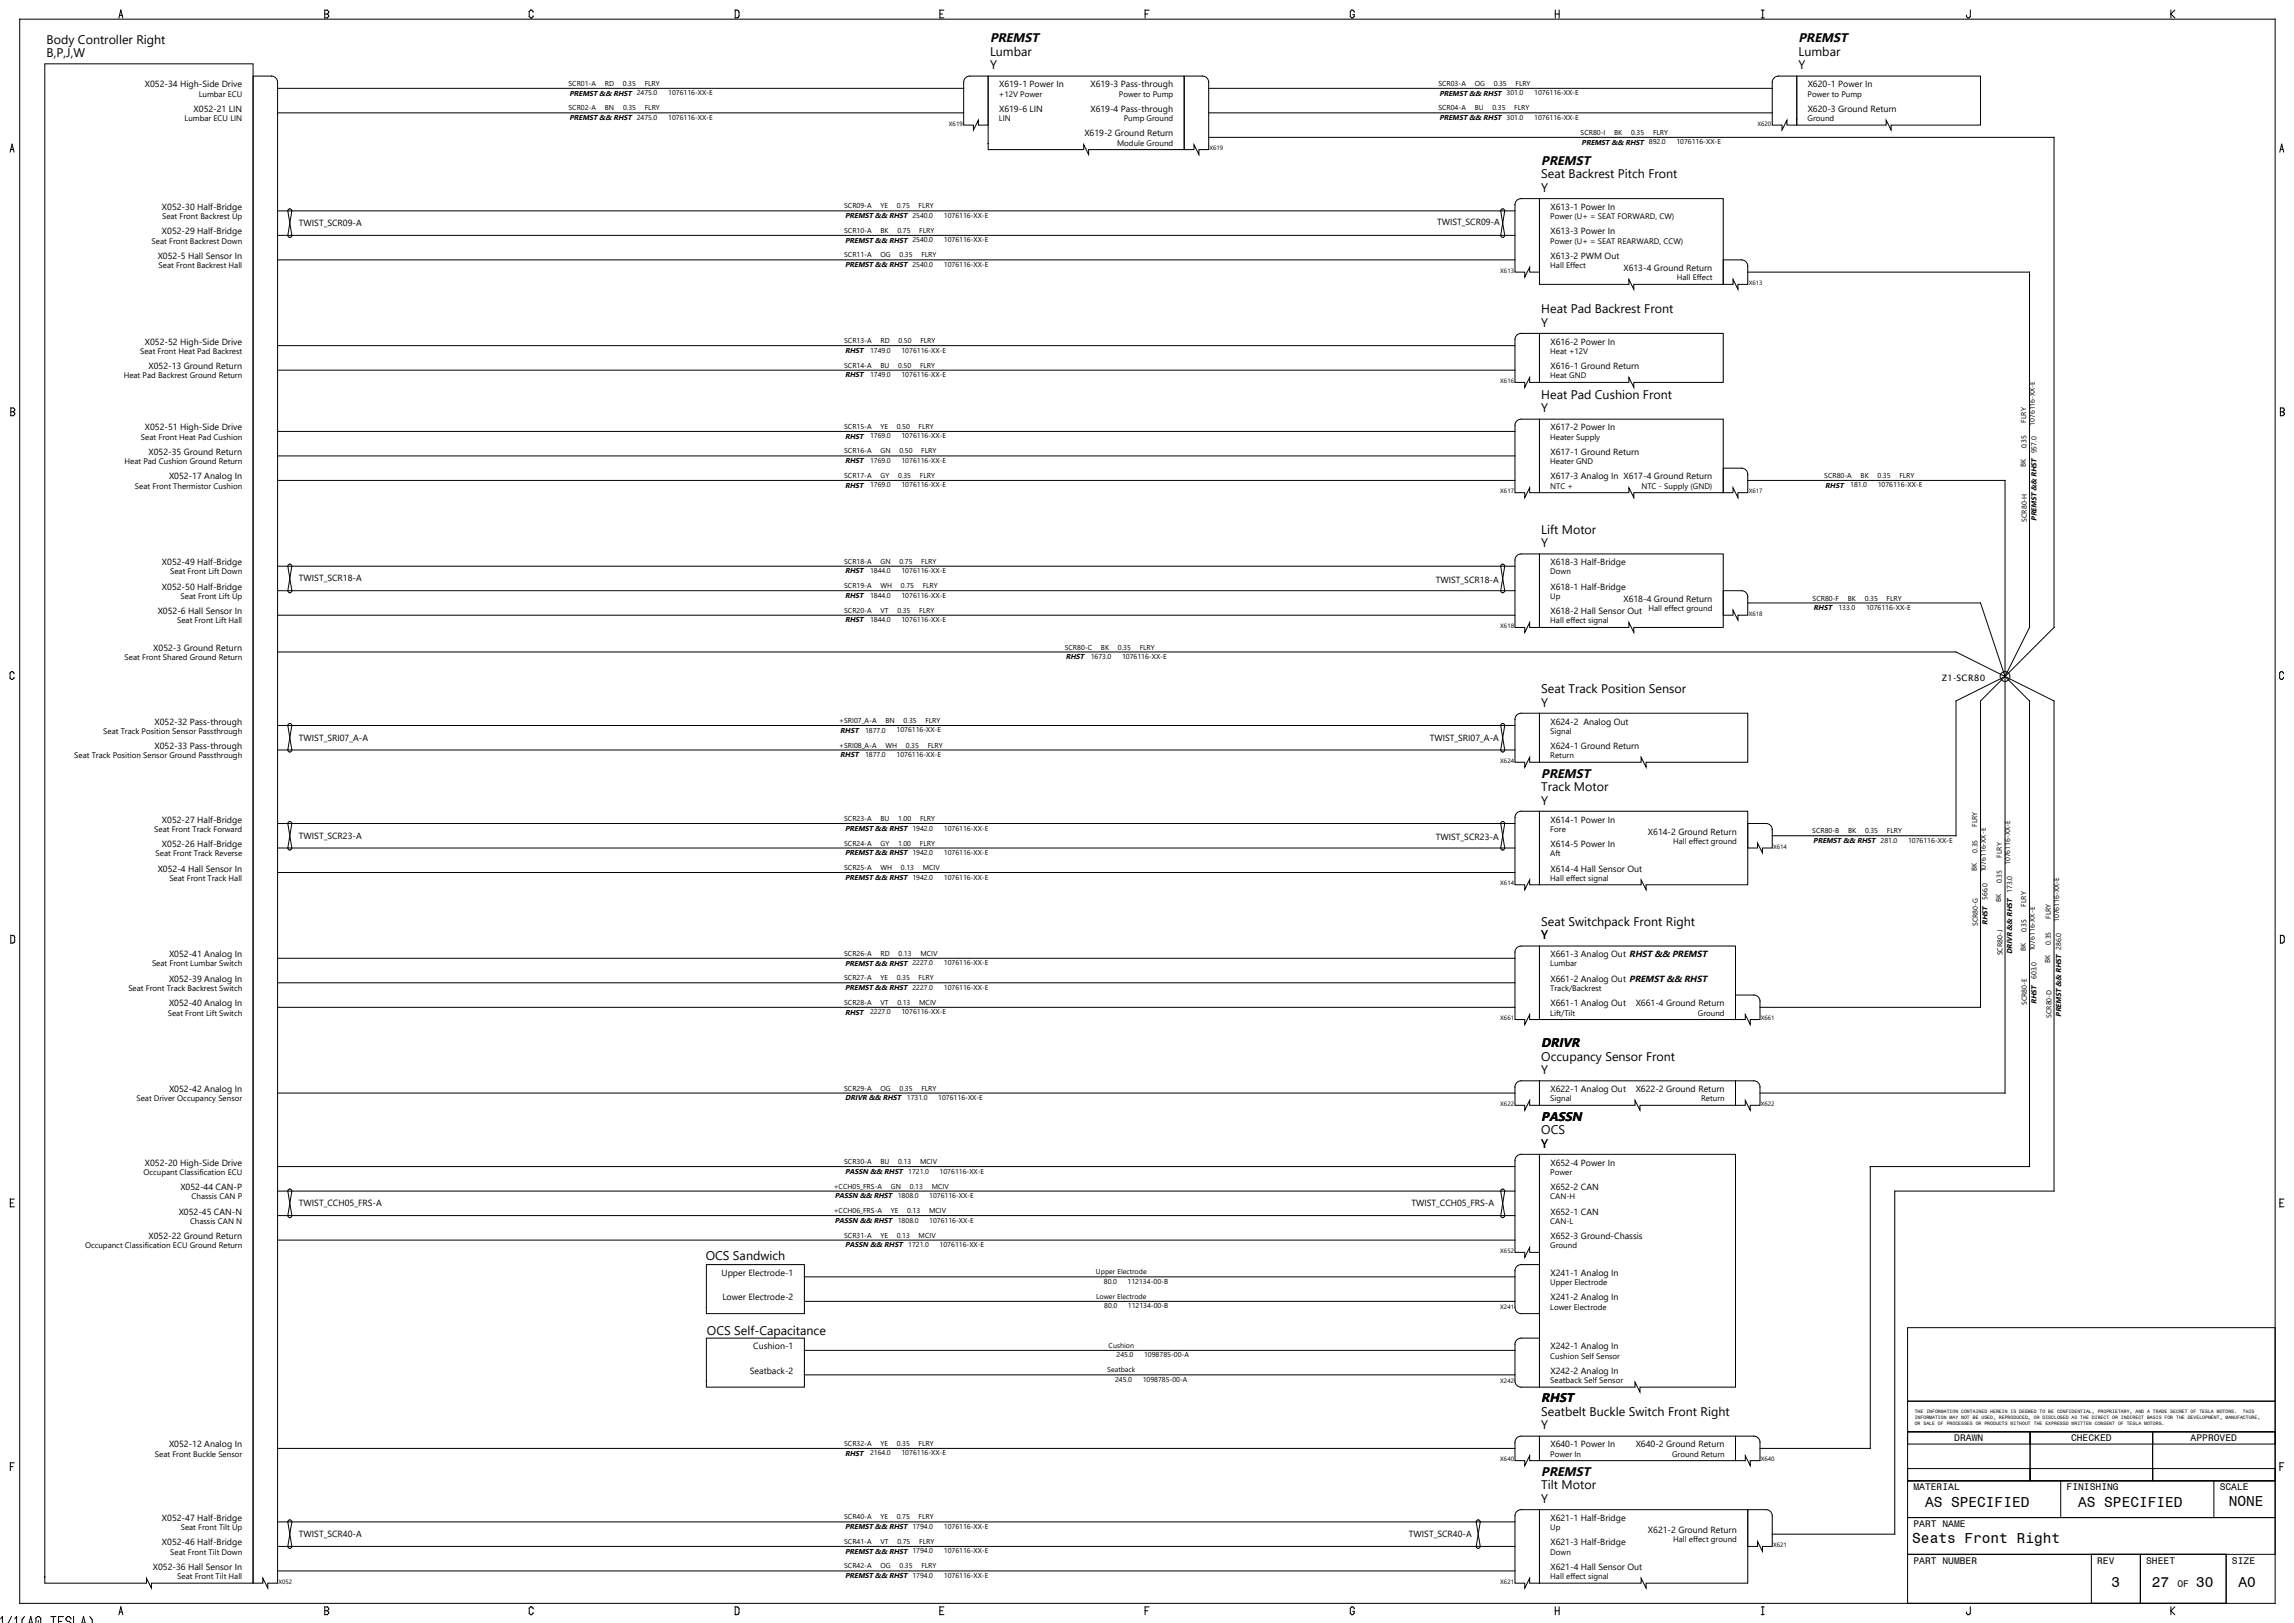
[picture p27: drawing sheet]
<svg xmlns="http://www.w3.org/2000/svg" width="1189mm" height="841mm" viewBox="0 0 1189 841" stroke-linecap="round" stroke-linejoin="round" font-family="sans-serif">
<defs><g id="words">
<g font-size="7.5">
<text x="998" y="781">AS SPECIFIED</text>
<text x="1077" y="781">AS SPECIFIED</text>
<text x="1155" y="781">NONE</text>
<text x="991" y="799">Seats Front Right</text>
<text x="1094" y="822">3</text>
<text x="1115" y="822">27</text>
<text x="1138" y="822">30</text>
<text x="1160" y="822">A0</text>
</g>
<g font-size="6.6">
<text x="513" y="22">PREMST</text>
<text x="932" y="22">PREMST</text>
<text x="799" y="85">PREMST</text>
<text x="799" y="403">PREMST</text>
<text x="799" y="543">DRIVR</text>
<text x="799" y="581">PASSN</text>
<text x="799" y="727">RHST</text>
<text x="799" y="765">PREMST</text>
</g>
<g font-size="6.5">
<text x="24" y="23">Body Controller Right</text>
<text x="24" y="30">B,P,J,W</text>
<text x="513" y="29">Lumbar</text>
<text x="932" y="29">Lumbar</text>
<text x="513" y="36">Y</text>
<text x="932" y="36">Y</text>
<text x="799" y="92">Seat Backrest Pitch Front</text>
<text x="799" y="99">Y</text>
<text x="799" y="162">Heat Pad Backrest Front</text>
<text x="799" y="169">Y</text>
<text x="799" y="207">Heat Pad Cushion Front</text>
<text x="799" y="214">Y</text>
<text x="799" y="277">Lift Motor</text>
<text x="799" y="284">Y</text>
<text x="799" y="359">Seat Track Position Sensor</text>
<text x="799" y="366">Y</text>
<text x="799" y="410">Track Motor</text>
<text x="799" y="417">Y</text>
<text x="799" y="480">Seat Switchpack Front Right</text>
<text x="799" y="487">Y</text>
<text x="799" y="550">Occupancy Sensor Front</text>
<text x="799" y="557">Y</text>
<text x="799" y="588">OCS</text>
<text x="799" y="595">Y</text>
<text x="366" y="653">OCS Sandwich</text>
<text x="366" y="692">OCS Self-Capacitance</text>
<text x="799" y="734">Seatbelt Buckle Switch Front Right</text>
<text x="799" y="741">Y</text>
<text x="799" y="772">Tilt Motor</text>
<text x="799" y="779">Y</text>
</g>
<g font-size="5">
<text x="1013" y="747">DRAWN</text>
<text x="1073" y="747">CHECKED</text>
<text x="1135" y="747">APPROVED</text>
<text x="992" y="772">MATERIAL</text>
<text x="1071" y="772">FINISHING</text>
<text x="1150" y="772">SCALE</text>
<text x="992" y="791">PART NAME</text>
<text x="992" y="810">PART NUMBER</text>
<text x="1087" y="810">REV</text>
<text x="1112" y="810">SHEET</text>
<text x="1157" y="810">SIZE</text>
<text x="1128" y="822">OF</text>
</g>
<g font-size="4.6">
<text x="75" y="45">X052-34 High-Side Drive</text>
<text x="518" y="45">X619-1 Power In</text>
<text x="565" y="45">X619-3 Pass-through</text>
<text x="937" y="45">X620-1 Power In</text>
<text x="100" y="58">X052-21 LIN</text>
<text x="518" y="58">X619-6 LIN</text>
<text x="565" y="58">X619-4 Pass-through</text>
<text x="937" y="58">X620-3 Ground Return</text>
<text x="562" y="71">X619-2 Ground Return</text>
<text x="84" y="109">X052-30 Half-Bridge</text>
<text x="804" y="109">X613-1 Power In</text>
<text x="155" y="117">TWIST_SCR09-A</text>
<text x="745" y="116">TWIST_SCR09-A</text>
<text x="84" y="121">X052-29 Half-Bridge</text>
<text x="804" y="121">X613-3 Power In</text>
<text x="82" y="134">X052-5 Hall Sensor In</text>
<text x="804" y="134">X613-2 PWM Out</text>
<text x="841" y="141">X613-4 Ground Return</text>
<text x="75" y="179">X052-52 High-Side Drive</text>
<text x="804" y="179">X616-2 Power In</text>
<text x="77" y="191">X052-13 Ground Return</text>
<text x="804" y="191">X616-1 Ground Return</text>
<text x="75" y="223">X052-51 High-Side Drive</text>
<text x="804" y="223">X617-2 Power In</text>
<text x="77" y="236">X052-35 Ground Return</text>
<text x="804" y="236">X617-1 Ground Return</text>
<text x="88" y="248">X052-17 Analog In</text>
<text x="804" y="248">X617-3 Analog In X617-4 Ground Return</text>
<text x="84" y="293">X052-49 Half-Bridge</text>
<text x="804" y="293">X618-3 Half-Bridge</text>
<text x="84" y="306">X052-50 Half-Bridge</text>
<text x="155" y="301">TWIST_SCR18-A</text>
<text x="744" y="302">TWIST_SCR18-A</text>
<text x="804" y="306">X618-1 Half-Bridge</text>
<text x="841" y="312">X618-4 Ground Return</text>
<text x="82" y="318">X052-6 Hall Sensor In</text>
<text x="804" y="318">X618-2 Hall Sensor Out</text>
<text x="79" y="337">X052-3 Ground Return</text>
<text x="1006" y="353">Z1-SCR80</text>
<text x="80" y="375">X052-32 Pass-through</text>
<text x="804" y="375">X624-2 Analog Out</text>
<text x="155" y="384">TWIST_SRI07_A-A</text>
<text x="741" y="384">TWIST_SRI07_A-A</text>
<text x="80" y="388">X052-33 Pass-through</text>
<text x="804" y="388">X624-1 Ground Return</text>
<text x="84" y="426">X052-27 Half-Bridge</text>
<text x="804" y="426">X614-1 Power In</text>
<text x="155" y="435">TWIST_SCR23-A</text>
<text x="744" y="435">TWIST_SCR23-A</text>
<text x="854" y="433">X614-2 Ground Return</text>
<text x="84" y="439">X052-26 Half-Bridge</text>
<text x="804" y="439">X614-5 Power In</text>
<text x="82" y="452">X052-4 Hall Sensor In</text>
<text x="804" y="452">X614-4 Hall Sensor Out</text>
<text x="88" y="496">X052-41 Analog In</text>
<text x="804" y="496">X661-3 Analog Out RHST &amp;&amp; PREMST</text>
<text x="88" y="509">X052-39 Analog In</text>
<text x="804" y="509">X661-2 Analog Out PREMST &amp;&amp; RHST</text>
<text x="88" y="521">X052-40 Analog In</text>
<text x="804" y="521">X661-1 Analog Out</text>
<text x="848" y="521">X661-4 Ground Return</text>
<text x="88" y="566">X052-42 Analog In</text>
<text x="804" y="566">X622-1 Analog Out</text>
<text x="848" y="566">X622-2 Ground Return</text>
<text x="75" y="604">X052-20 High-Side Drive</text>
<text x="804" y="604">X652-4 Power In</text>
<text x="93" y="617">X052-44 CAN-P</text>
<text x="804" y="617">X652-2 CAN</text>
<text x="93" y="629">X052-45 CAN-N</text>
<text x="155" y="625">TWIST_CCH05_FRS-A</text>
<text x="731" y="625">TWIST_CCH05_FRS-A</text>
<text x="804" y="629">X652-1 CAN</text>
<text x="77" y="642">X052-22 Ground Return</text>
<text x="804" y="642">X652-3 Ground-Chassis</text>
<text x="374" y="661">Upper Electrode-1</text>
<text x="804" y="661">X241-1 Analog In</text>
<text x="374" y="674">Lower Electrode-2</text>
<text x="804" y="674">X241-2 Analog In</text>
<text x="390" y="699">Cushion-1</text>
<text x="804" y="699">X242-1 Analog In</text>
<text x="389" y="712">Seatback-2</text>
<text x="804" y="712">X242-2 Analog In</text>
<text x="88" y="750">X052-12 Analog In</text>
<text x="804" y="750">X640-1 Power In</text>
<text x="848" y="750">X640-2 Ground Return</text>
<text x="84" y="788">X052-47 Half-Bridge</text>
<text x="804" y="788">X621-1 Half-Bridge</text>
<text x="155" y="796">TWIST_SCR40-A</text>
<text x="730" y="796">TWIST_SCR40-A</text>
<text x="854" y="794">X621-2 Ground Return</text>
<text x="84" y="801">X052-46 Half-Bridge</text>
<text x="804" y="801">X621-3 Half-Bridge</text>
<text x="79" y="814">X052-36 Hall Sensor In</text>
<text x="804" y="814">X621-4 Hall Sensor Out</text>
</g>
<g font-size="4.2">
<text x="103" y="50">Lumbar ECU</text>
<text x="518" y="50">+12V Power</text>
<text x="580" y="50">Power to Pump</text>
<text x="937" y="50">Power to Pump</text>
<text x="96" y="63">Lumbar ECU LIN</text>
<text x="518" y="63">LIN</text>
<text x="582" y="63">Pump Ground</text>
<text x="937" y="63">Ground</text>
<text x="579" y="75">Module Ground</text>
<text x="84" y="114">Seat Front Backrest Up</text>
<text x="803" y="114">Power (U+ = SEAT FORWARD, CW)</text>
<text x="79" y="126">Seat Front Backrest Down</text>
<text x="803" y="126">Power (U+ = SEAT REARWARD, CCW)</text>
<text x="82" y="139">Seat Front Backrest Hall</text>
<text x="803" y="139">Hall Effect</text>
<text x="869" y="145">Hall Effect</text>
<text x="73" y="183">Seat Front Heat Pad Backrest</text>
<text x="803" y="183">Heat +12V</text>
<text x="64" y="196">Heat Pad Backrest Ground Return</text>
<text x="803" y="196">Heat GND</text>
<text x="73" y="228">Seat Front Heat Pad Cushion</text>
<text x="803" y="228">Heater Supply</text>
<text x="65" y="241">Heat Pad Cushion Ground Return</text>
<text x="803" y="241">Heater GND</text>
<text x="70" y="253">Seat Front Thermistor Cushion</text>
<text x="803" y="253">NTC +</text>
<text x="851" y="253">NTC - Supply (GND)</text>
<text x="88" y="298">Seat Front Lift Down</text>
<text x="803" y="298">Down</text>
<text x="94" y="310">Seat Front Lift Up</text>
<text x="803" y="310">Up</text>
<text x="854" y="317">Hall effect ground</text>
<text x="92" y="323">Seat Front Lift Hall</text>
<text x="803" y="323">Hall effect signal</text>
<text x="65" y="342">Seat Front Shared Ground Return</text>
<text x="54" y="380">Seat Track Position Sensor Passthrough</text>
<text x="803" y="380">Signal</text>
<text x="38" y="393">Seat Track Position Sensor Ground Passthrough</text>
<text x="803" y="393">Return</text>
<text x="80" y="431">Seat Front Track Forward</text>
<text x="803" y="431">Fore</text>
<text x="867" y="437">Hall effect ground</text>
<text x="81" y="444">Seat Front Track Reverse</text>
<text x="803" y="444">Aft</text>
<text x="88" y="456">Seat Front Track Hall</text>
<text x="803" y="456">Hall effect signal</text>
<text x="79" y="501">Seat Front Lumbar Switch</text>
<text x="803" y="501">Lumbar</text>
<text x="67" y="514">Seat Front Track Backrest Switch</text>
<text x="803" y="514">Track/Backrest</text>
<text x="87" y="526">Seat Front Lift Switch</text>
<text x="803" y="526">Lift/Tilt</text>
<text x="880" y="526">Ground</text>
<text x="71" y="571">Seat Driver Occupancy Sensor</text>
<text x="803" y="571">Signal</text>
<text x="882" y="571">Return</text>
<text x="74" y="609">Occupant Classification ECU</text>
<text x="803" y="609">Power</text>
<text x="99" y="621">Chassis CAN P</text>
<text x="803" y="621">CAN-H</text>
<text x="98" y="634">Chassis CAN N</text>
<text x="803" y="634">CAN-L</text>
<text x="44" y="647">Occupanct Classification ECU Ground Return</text>
<text x="803" y="647">Ground</text>
<text x="803" y="666">Upper Electrode</text>
<text x="803" y="679">Lower Electrode</text>
<text x="803" y="704">Cushion Self Sensor</text>
<text x="803" y="717">Seatback Self Sensor</text>
<text x="80" y="755">Seat Front Buckle Sensor</text>
<text x="803" y="755">Power In</text>
<text x="867" y="755">Ground Return</text>
<text x="94" y="793">Seat Front Tilt Up</text>
<text x="803" y="793">Up</text>
<text x="867" y="799">Hall effect ground</text>
<text x="88" y="806">Seat Front Tilt Down</text>
<text x="803" y="806">Down</text>
<text x="92" y="818">Seat Front Tilt Hall</text>
<text x="803" y="818">Hall effect signal</text>
</g>
<g font-size="3.8">
<text x="295" y="50">PREMST &amp;&amp; RHST</text>
<text x="746" y="50">PREMST &amp;&amp; RHST</text>
<text x="295" y="62">PREMST &amp;&amp; RHST</text>
<text x="746" y="62">PREMST &amp;&amp; RHST</text>
<text x="820" y="75">PREMST &amp;&amp; RHST</text>
<text x="438" y="113">PREMST &amp;&amp; RHST</text>
<text x="438" y="126">PREMST &amp;&amp; RHST</text>
<text x="438" y="138">PREMST &amp;&amp; RHST</text>
<text x="438" y="183">RHST</text>
<text x="438" y="196">RHST</text>
<text x="438" y="227">RHST</text>
<text x="438" y="240">RHST</text>
<text x="438" y="253">RHST</text>
<text x="946" y="253">RHST</text>
<text x="1055" y="270" transform="rotate(-90 1055 270)">PREMST &amp;&amp; RHST</text>
<text x="438" y="297">RHST</text>
<text x="438" y="310">RHST</text>
<text x="940" y="316">RHST</text>
<text x="438" y="323">RHST</text>
<text x="552" y="342">RHST</text>
<text x="435" y="380">RHST</text>
<text x="435" y="392">RHST</text>
<text x="438" y="431">PREMST &amp;&amp; RHST</text>
<text x="940" y="437">PREMST &amp;&amp; RHST</text>
<text x="438" y="443">PREMST &amp;&amp; RHST</text>
<text x="438" y="456">PREMST &amp;&amp; RHST</text>
<text x="1030" y="479" transform="rotate(-90 1030 479)">RHST</text>
<text x="1043" y="495" transform="rotate(-90 1043 495)">DRIVR &amp;&amp; RHST</text>
<text x="438" y="500">PREMST &amp;&amp; RHST</text>
<text x="438" y="513">PREMST &amp;&amp; RHST</text>
<text x="1055" y="520" transform="rotate(-90 1055 520)">RHST</text>
<text x="438" y="526">RHST</text>
<text x="1068" y="527" transform="rotate(-90 1068 527)">PREMST &amp;&amp; RHST</text>
<text x="438" y="570">DRIVR &amp;&amp; RHST</text>
<text x="438" y="608">PASSN &amp;&amp; RHST</text>
<text x="433" y="621">PASSN &amp;&amp; RHST</text>
<text x="433" y="634">PASSN &amp;&amp; RHST</text>
<text x="438" y="646">PASSN &amp;&amp; RHST</text>
<text x="438" y="754">RHST</text>
<text x="438" y="792">PREMST &amp;&amp; RHST</text>
<text x="438" y="805">PREMST &amp;&amp; RHST</text>
<text x="438" y="818">PREMST &amp;&amp; RHST</text>
</g>
<g font-size="3.7">
<text x="295" y="45">SCR01-A</text>
<text x="313" y="45">RD</text>
<text x="323" y="45">0.35</text>
<text x="334" y="45">FLRY</text>
<text x="745" y="45">SCR03-A</text>
<text x="764" y="45">OG</text>
<text x="774" y="45">0.35</text>
<text x="785" y="45">FLRY</text>
<text x="330" y="49">2475.0</text>
<text x="346" y="49">1076116-XX-E</text>
<text x="781" y="49">301.0</text>
<text x="795" y="49">1076116-XX-E</text>
<text x="295" y="57">SCR02-A</text>
<text x="313" y="57">BN</text>
<text x="323" y="57">0.35</text>
<text x="334" y="57">FLRY</text>
<text x="745" y="57">SCR04-A</text>
<text x="764" y="57">BU</text>
<text x="773" y="57">0.35</text>
<text x="785" y="57">FLRY</text>
<text x="330" y="62">2475.0</text>
<text x="346" y="62">1076116-XX-E</text>
<text x="781" y="62">301.0</text>
<text x="795" y="62">1076116-XX-E</text>
<text x="819" y="70">SCR80-I</text>
<text x="837" y="70">BK</text>
<text x="845" y="70">0.35</text>
<text x="857" y="70">FLRY</text>
<text x="855" y="75">892.0</text>
<text x="869" y="75">1076116-XX-E</text>
<text x="437" y="108">SCR09-A</text>
<text x="456" y="108">YE</text>
<text x="465" y="108">0.75</text>
<text x="473" y="113">2540.0</text>
<text x="476" y="108">FLRY</text>
<text x="489" y="113">1076116-XX-E</text>
<text x="437" y="121">SCR10-A</text>
<text x="456" y="121">BK</text>
<text x="465" y="121">0.75</text>
<text x="473" y="126">2540.0</text>
<text x="476" y="121">FLRY</text>
<text x="489" y="126">1076116-XX-E</text>
<text x="437" y="133">SCR11-A</text>
<text x="456" y="133">OG</text>
<text x="466" y="133">0.35</text>
<text x="477" y="133">FLRY</text>
<text x="473" y="138">2540.0</text>
<text x="489" y="138">1076116-XX-E</text>
<text x="437" y="178">SCR13-A</text>
<text x="456" y="178">RD</text>
<text x="466" y="178">0.50</text>
<text x="477" y="178">FLRY</text>
<text x="451" y="183">1749.0</text>
<text x="467" y="183">1076116-XX-E</text>
<text x="437" y="191">SCR14-A</text>
<text x="456" y="191">BU</text>
<text x="466" y="191">0.50</text>
<text x="477" y="191">FLRY</text>
<text x="451" y="195">1749.0</text>
<text x="467" y="195">1076116-XX-E</text>
<text x="1050" y="219" transform="rotate(-90 1050 219)">FLRY</text>
<text x="1054" y="221" transform="rotate(-90 1054 221)">1076116-XX-E</text>
<text x="437" y="222">SCR15-A</text>
<text x="451" y="227">1769.0</text>
<text x="456" y="222">YE</text>
<text x="465" y="222">0.50</text>
<text x="467" y="227">1076116-XX-E</text>
<text x="476" y="222">FLRY</text>
<text x="1050" y="232" transform="rotate(-90 1050 232)">0.35</text>
<text x="437" y="235">SCR16-A</text>
<text x="451" y="240">1769.0</text>
<text x="456" y="235">GN</text>
<text x="466" y="235">0.50</text>
<text x="467" y="240">1076116-XX-E</text>
<text x="477" y="235">FLRY</text>
<text x="1055" y="235" transform="rotate(-90 1055 235)">957.0</text>
<text x="1050" y="242" transform="rotate(-90 1050 242)">BK</text>
<text x="437" y="248">SCR17-A</text>
<text x="456" y="248">GY</text>
<text x="465" y="248">0.35</text>
<text x="477" y="248">FLRY</text>
<text x="945" y="248">SCR80-A</text>
<text x="964" y="248">BK</text>
<text x="973" y="248">0.35</text>
<text x="984" y="248">FLRY</text>
<text x="451" y="253">1769.0</text>
<text x="467" y="253">1076116-XX-E</text>
<text x="959" y="253">181.0</text>
<text x="973" y="253">1076116-XX-E</text>
<text x="1050" y="270" transform="rotate(-90 1050 270)">SCR80-H</text>
<text x="437" y="292">SCR18-A</text>
<text x="456" y="292">GN</text>
<text x="466" y="292">0.75</text>
<text x="477" y="292">FLRY</text>
<text x="451" y="297">1844.0</text>
<text x="467" y="297">1076116-XX-E</text>
<text x="437" y="305">SCR19-A</text>
<text x="456" y="305">WH</text>
<text x="467" y="305">0.75</text>
<text x="478" y="305">FLRY</text>
<text x="451" y="310">1844.0</text>
<text x="467" y="310">1076116-XX-E</text>
<text x="939" y="311">SCR80-F</text>
<text x="958" y="311">BK</text>
<text x="966" y="311">0.35</text>
<text x="978" y="311">FLRY</text>
<text x="437" y="318">SCR20-A</text>
<text x="456" y="318">VT</text>
<text x="465" y="318">0.35</text>
<text x="476" y="318">FLRY</text>
<text x="953" y="316">133.0</text>
<text x="967" y="316">1076116-XX-E</text>
<text x="451" y="322">1844.0</text>
<text x="467" y="322">1076116-XX-E</text>
<text x="552" y="337">SCR80-C</text>
<text x="565" y="341">1673.0</text>
<text x="571" y="337">BK</text>
<text x="579" y="337">0.35</text>
<text x="582" y="341">1076116-XX-E</text>
<text x="591" y="337">FLRY</text>
<text x="435" y="375">+SRI07_A-A</text>
<text x="459" y="375">BN</text>
<text x="468" y="375">0.35</text>
<text x="480" y="375">FLRY</text>
<text x="448" y="380">1877.0</text>
<text x="465" y="380">1076116-XX-E</text>
<text x="435" y="387">+SRI08_A-A</text>
<text x="459" y="387">WH</text>
<text x="470" y="387">0.35</text>
<text x="481" y="387">FLRY</text>
<text x="448" y="392">1877.0</text>
<text x="465" y="392">1076116-XX-E</text>
<text x="437" y="425">SCR23-A</text>
<text x="456" y="425">BU</text>
<text x="466" y="425">1.00</text>
<text x="477" y="425">FLRY</text>
<text x="473" y="430">1942.0</text>
<text x="489" y="430">1076116-XX-E</text>
<text x="939" y="432">SCR80-B</text>
<text x="958" y="432">BK</text>
<text x="967" y="432">0.35</text>
<text x="978" y="432">FLRY</text>
<text x="1025" y="429" transform="rotate(-90 1025 429)">FLRY</text>
<text x="975" y="437">281.0</text>
<text x="989" y="437">1076116-XX-E</text>
<text x="437" y="438">SCR24-A</text>
<text x="456" y="438">GY</text>
<text x="465" y="438">1.00</text>
<text x="473" y="443">1942.0</text>
<text x="477" y="438">FLRY</text>
<text x="489" y="443">1076116-XX-E</text>
<text x="1025" y="442" transform="rotate(-90 1025 442)">0.35</text>
<text x="1037" y="444" transform="rotate(-90 1037 444)">FLRY</text>
<text x="1042" y="448" transform="rotate(-90 1042 448)">1076116-XX-E</text>
<text x="437" y="451">SCR25-A</text>
<text x="456" y="451">WH</text>
<text x="467" y="451">0.13</text>
<text x="473" y="456">1942.0</text>
<text x="478" y="451">MCIV</text>
<text x="489" y="456">1076116-XX-E</text>
<text x="1024" y="451" transform="rotate(-90 1024 451)">BK</text>
<text x="1029" y="452" transform="rotate(-90 1029 452)">1076116-XX-E</text>
<text x="1038" y="458" transform="rotate(-90 1038 458)">0.35</text>
<text x="1030" y="466" transform="rotate(-90 1030 466)">566.0</text>
<text x="1037" y="467" transform="rotate(-90 1037 467)">BK</text>
<text x="1043" y="463" transform="rotate(-90 1043 463)">173.0</text>
<text x="1050" y="470" transform="rotate(-90 1050 470)">FLRY</text>
<text x="1025" y="480" transform="rotate(-90 1025 480)">SCR80-G</text>
<text x="1063" y="476" transform="rotate(-90 1063 476)">FLRY</text>
<text x="1067" y="478" transform="rotate(-90 1067 478)">1076116-XX-E</text>
<text x="1050" y="483" transform="rotate(-90 1050 483)">0.35</text>
<text x="1063" y="490" transform="rotate(-90 1063 490)">0.35</text>
<text x="437" y="495">SCR26-A</text>
<text x="456" y="495">RD</text>
<text x="466" y="495">0.13</text>
<text x="477" y="495">MCIV</text>
<text x="1038" y="495" transform="rotate(-90 1038 495)">SCR80-J</text>
<text x="1050" y="493" transform="rotate(-90 1050 493)">BK</text>
<text x="1054" y="493" transform="rotate(-90 1054 493)">1076116-XX-E</text>
<text x="1068" y="492" transform="rotate(-90 1068 492)">286.0</text>
<text x="473" y="500">2227.0</text>
<text x="489" y="500">1076116-XX-E</text>
<text x="1063" y="499" transform="rotate(-90 1063 499)">BK</text>
<text x="437" y="508">SCR27-A</text>
<text x="456" y="508">YE</text>
<text x="465" y="508">0.35</text>
<text x="476" y="508">FLRY</text>
<text x="1055" y="507" transform="rotate(-90 1055 507)">603.0</text>
<text x="473" y="513">2227.0</text>
<text x="489" y="513">1076116-XX-E</text>
<text x="437" y="521">SCR28-A</text>
<text x="456" y="521">VT</text>
<text x="465" y="521">0.13</text>
<text x="476" y="521">MCIV</text>
<text x="1050" y="521" transform="rotate(-90 1050 521)">SCR80-E</text>
<text x="451" y="526">2227.0</text>
<text x="467" y="526">1076116-XX-E</text>
<text x="1063" y="527" transform="rotate(-90 1063 527)">SCR80-D</text>
<text x="437" y="565">SCR29-A</text>
<text x="456" y="565">OG</text>
<text x="466" y="565">0.35</text>
<text x="477" y="565">FLRY</text>
<text x="470" y="570">1731.0</text>
<text x="486" y="570">1076116-XX-E</text>
<text x="437" y="603">SCR30-A</text>
<text x="456" y="603">BU</text>
<text x="466" y="603">0.13</text>
<text x="477" y="603">MCIV</text>
<text x="471" y="608">1721.0</text>
<text x="487" y="608">1076116-XX-E</text>
<text x="432" y="616">+CCH05_FRS-A</text>
<text x="462" y="616">GN</text>
<text x="472" y="616">0.13</text>
<text x="483" y="616">MCIV</text>
<text x="465" y="621">1808.0</text>
<text x="482" y="621">1076116-XX-E</text>
<text x="432" y="629">+CCH06_FRS-A</text>
<text x="462" y="629">YE</text>
<text x="470" y="629">0.13</text>
<text x="481" y="629">MCIV</text>
<text x="465" y="634">1808.0</text>
<text x="482" y="634">1076116-XX-E</text>
<text x="437" y="641">SCR31-A</text>
<text x="456" y="641">YE</text>
<text x="465" y="641">0.13</text>
<text x="476" y="641">MCIV</text>
<text x="471" y="646">1721.0</text>
<text x="487" y="646">1076116-XX-E</text>
<text x="568" y="660">Upper Electrode</text>
<text x="572" y="665">80.0</text>
<text x="584" y="665">112134-00-B</text>
<text x="568" y="673">Lower Electrode</text>
<text x="572" y="678">80.0</text>
<text x="585" y="678">112134-00-B</text>
<text x="575" y="698">Cushion</text>
<text x="579" y="703">245.0</text>
<text x="593" y="703">1098785-00-A</text>
<text x="574" y="711">Seatback</text>
<text x="578" y="716">245.0</text>
<text x="592" y="716">1098785-00-A</text>
<text x="437" y="749">SCR32-A</text>
<text x="456" y="749">YE</text>
<text x="465" y="749">0.35</text>
<text x="476" y="749">FLRY</text>
<text x="451" y="754">2164.0</text>
<text x="467" y="754">1076116-XX-E</text>
<text x="437" y="787">SCR40-A</text>
<text x="456" y="787">YE</text>
<text x="465" y="787">0.75</text>
<text x="476" y="787">FLRY</text>
<text x="473" y="792">1794.0</text>
<text x="489" y="792">1076116-XX-E</text>
<text x="437" y="800">SCR41-A</text>
<text x="456" y="800">VT</text>
<text x="465" y="800">0.75</text>
<text x="476" y="800">FLRY</text>
<text x="473" y="805">1794.0</text>
<text x="489" y="805">1076116-XX-E</text>
<text x="437" y="813">SCR42-A</text>
<text x="456" y="813">OG</text>
<text x="466" y="813">0.35</text>
<text x="477" y="813">FLRY</text>
<text x="473" y="818">1794.0</text>
<text x="489" y="818">1076116-XX-E</text>
</g>
<g font-size="3.2">
<text x="492" y="65">X619</text>
<text x="911" y="65">X620</text>
<text x="627" y="78">X619</text>
<text x="778" y="141">X613</text>
<text x="906" y="148">X613</text>
<text x="778" y="198">X616</text>
<text x="778" y="256">X617</text>
<text x="906" y="256">X617</text>
<text x="906" y="319">X618</text>
<text x="778" y="325">X618</text>
<text x="778" y="395">X624</text>
<text x="919" y="440">X614</text>
<text x="778" y="459">X614</text>
<text x="778" y="529">X661</text>
<text x="913" y="529">X661</text>
<text x="778" y="573">X622</text>
<text x="913" y="573">X622</text>
<text x="778" y="649">X652</text>
<text x="778" y="678">X241</text>
<text x="778" y="717">X242</text>
<text x="778" y="757">X640</text>
<text x="913" y="757">X640</text>
<text x="919" y="802">X621</text>
<text x="144" y="821">X052</text>
<text x="778" y="821">X621</text>
</g>
<g font-size="2.5">
<text x="992" y="732">THE INFORMATION CONTAINED HEREIN IS DEEMED TO BE CONFIDENTIAL, PROPRIETARY, AND A TRADE SECRET OF TESLA MOTORS.</text>
<text x="992" y="736">INFORMATION MAY NOT BE USED, REPRODUCED, OR DISCLOSED AS THE DIRECT OR INDIRECT BASIS FOR THE DEVELOPMENT, MANUFACTURE,</text>
<text x="1162" y="732">THIS</text>
<text x="992" y="739">OR SALE OF PROCESSES OR PRODUCTS WITHOUT THE EXPRESSD WRITTEN CONSENT OF TESLA MOTORS.</text>
</g>
</g></defs>
<g fill="none" stroke="#000" stroke-width=".52">
<path d="M10 10h1169v821h-1169zM62 9l1-4 1 4M62 8h1M168 5h2v1v1v2h-2zM168 7h2M276 6v-1l-2 1v3h2v-1M381 5l2 1v2l-1 1h-1zM487 7h1M489 5h-2v4h2M593 7h2M595 5h-2v4M702 6l-1-1-1 1v3h2v-1h-1"/>
<path d="M806 7h2M806 5v4M808 5v4M913 9h1M913 5h1M914 5v4M1021 5v4h-1l-1-1M1125 5v4M1127 5l-2 2 2 2M23 33h108v787h-53v3l-2-5v2h-53zM131 39h10a3 3 0 0 1 3 4v777h-5v3l-3-5v2h-5zM512 39h102v39h-50v2l-2-5v3h-50z"/>
<path d="M614 39h9a3 3 0 0 1 3 4v35h-5v2l-2-5v3h-5zM931 39h95v26h-46v2l-2-5v3h-47zM144 58h355M144 46h355M500 40l3-1h9v26h-5v-3l-3 5v-2h-5v-22zM626 58h292M626 46h292M919 40l3-1h9v26h-5v-3l-2 5v-2h-6v-22zM5 79l1-4 1 4M6 77h1M626 71h438v254l-38 38v159h-114M1181 79l1-4 1 4"/>
<path d="M1182 77h1M144 109h641M150 108h1v1l-2 13a1 1 0 0 0 1 1 1 1 0 0 0 1-1l-2-13zM778 108h1l1 1-2 13a1 1 0 0 0 1 1 1 1 0 0 0 1-1l-2-13zM786 104l2-1h10v38h-5v-3l-3 6v-3h-5v-35zM798 103h95v44h-46v3l-3-5v2h-46zM144 122h641M144 135h641M893 135h10a3 3 0 0 1 3 3v9h-5v3l-3-5v2h-5zM906 141h146v184l-13 26M144 179h641M786 174l2-1h10v25h-5v-2l-3 5v-3h-5v-22z"/>
<path d="M798 173h95v25h-46v3l-3-5v2h-46zM144 192h641M6 211h1l1 1-1 1 1 2h-1h-1zM6 213h1M786 218l2-1h10v38h-5v-2l-3 5v-3h-5v-35zM798 217h95v38h-46v3l-3-5v2h-46zM1182 211h1l1 1-1 1 1 2h-1h-1zM1182 213h1M144 236h641M144 224h641M144 249h641M893 243h10a3 3 0 0 1 3 3v9h-5v3l-3-5v2h-5z"/>
<path d="M906 249h133v317h-127M144 293h641M150 293l1-1v1l-2 13a1 1 0 0 0 1 1 1 1 0 0 0 1-1l-2-13zM778 293l1-1 1 1-2 13a1 1 0 0 0 1 1 1 1 0 0 0 1-1l-2-13zM786 288l2-1h10v38h-5v-2l-3 5v-3h-5v-35zM798 287h95v38h-46v3l-3-5v2h-46zM144 319h641M144 306h641M893 306h10a3 3 0 0 1 3 3v10h-5v2l-3-5v3h-5zM906 312h120l13 39M144 338h870l50 25v254h-82v178h-64M7 349v-1l-2 1v2l2 1v-1"/>
<path d="M1039 351l13 12v242h-83v146h-57M1039 351l-25 12v70h-96M1183 349v-1l-2 1v2l2 1v-1M144 376h641M149 375l2 14a1 1 0 0 1-1 1 1 1 0 0 1-1-1l2-13a1 1 0 0 0 0-1 1 1 0 0 0-2 0zM778 375v1l2 13a1 1 0 0 1-1 1 1 1 0 0 1-1-1l2-13-1-1zM786 371l2-1h10v25h-5v-3l-3 6v-3h-5v-22zM798 370h108v25h-53v3l-2-6v3h-53zM144 389h641M144 427h641M144 439h641M149 426a1 1 0 0 1 2 0 1 1 0 0 1 0 1l-2 12a1 1 0 0 0 1 1 1 1 0 0 0 1-1z"/>
<path d="M778 426h1l1 1-2 12a1 1 0 0 0 1 1 1 1 0 0 0 1-1l-2-12zM786 421l2-1h10v38h-5v-2l-3 5v-3h-5v-34zM798 420h108v38h-53v3l-2-5v2h-53zM906 427h9a3 3 0 0 1 3 3v9h-5v3l-2-5v2h-5zM144 452h641M6 485h1l1 1v2l-1 1h-1zM144 497h641M786 491l2-1h10v38h-5v-2l-3 5v-3h-5v-35zM798 490h101v38h-101zM1182 485h2v1v2l-1 1h-1zM144 509h641M899 516h10a3 3 0 0 1 3 3v9h-5v3l-3-5v2h-5z"/>
<path d="M144 522h641M144 566h641M786 561l2-1h10v13h-5v-3l-3 5v-2h-5v-10zM798 560h101v13h-49v2l-3-5v3h-49zM899 560h10a3 3 0 0 1 3 3v10h-5v2l-3-5v3h-5zM786 599l2-1h10v51h-5v-3l-3 5v-2h-5v-48zM798 598h101v121h-49v2l-3-5v3h-49zM144 617h641M144 605h641M149 617a1.1 1.1 0 0 1 2-1 1 1 0 0 1 0 1l-2 13a1 1 0 0 0 1 1 1 1 0 0 0 1-1zM778 616h1l1 1-2 13a1 1 0 0 0 1 1 1 1 0 0 0 1-1l-2-13zM5 623h2"/>
<path d="M7 621h-2v4h2M144 630h641M1182 623h1M1184 621h-2v4h2M144 643h641M366 655h51v26h-51zM786 656l2-1h10v26h-10a3 3 0 0 1-3-3v-20zM417 662h368M417 674h368M366 693h51v26h-51zM417 700h368M786 694l2-1h10v26h-10a3 3 0 0 1-3-3v-19z"/>
<path d="M989 688h190v38h-190zM417 712h368M989 726h190v16h-190zM5 760h2M7 758h-2v4M144 751h641M786 745l2-1h10v13h-5v-3l-3 5v-2h-5v-10zM798 744h101v13h-101zM899 744h10a3 3 0 0 1 3 3v10h-5v2l-3-5v3h-5zM989 742h63v25h-63zM989 742h63v6h-63zM1052 742h64v25h-64z"/>
<path d="M1052 742h64v6h-64zM1116 742h63v25h-63zM1116 742h63v6h-63zM1182 760h1M1184 758h-2v4M989 767h190v19h-190zM989 761h63v6h-63zM1052 761h64v6h-64zM1068 767v19M1116 761h63v6h-63zM1147 767v19M144 789h641"/>
<path d="M150 788l-1 1 2 12a1 1 0 0 1-1 1 1 1 0 0 1-1-1l2-12v-1zM765 788v1l2 12a1 1 0 0 1-1 1 1 1 0 0 1-1-1l2-12-1-1zM786 783l2-1h10v38h-5v-2l-3 5v-3h-5v-35zM798 782h108v38h-53v3l-2-5v2h-53zM906 782h9a3 3 0 0 1 3 3v16h-5v3l-2-5v2h-5zM989 786h190v19h-190zM144 801h641M144 814h641M989 805h165v26h-165zM1084 805h25v26h-25zM1109 805h45v26h-45zM0 839l1-1v3"/>
<path d="M6 838l-2 3M8 839l1-1v3M13 838l-2 1v2M16 838l1 3h-2zM20 840v1M26 838h3M28 838v3M33 838h-3v3M37 839l-1-1-2 1 3 2M38 838v3M43 838l1 3h-2zM47 838l1 1v2"/>
<path d="M62 837l1-4 1 4M62 835h1M168 833h2v2v1v1h-2zM168 835h2M276 834v-1h-2v3l2 1v-1M381 833h2v1v2l-1 1h-1zM487 835h1M489 833h-2v4h2M593 835h2M595 833h-2v4M702 834l-1-1h-1v3v1l2-1v-1h-1M806 835h2"/>
<path d="M806 833v4M808 833v4M913 837h1M913 833h1M914 833v4M1021 833v3l-1 1-1-2M1125 833v4M1127 833l-2 2 2 2M11 841h.1M19 841v-2v-1l2 1v2M30 840h2M37 841h.1"/>
<path d="M48 841h.1"/>
<circle cx="1039" cy="351" r="2.5"/>
</g>
<use href="#words"/>
</svg>
